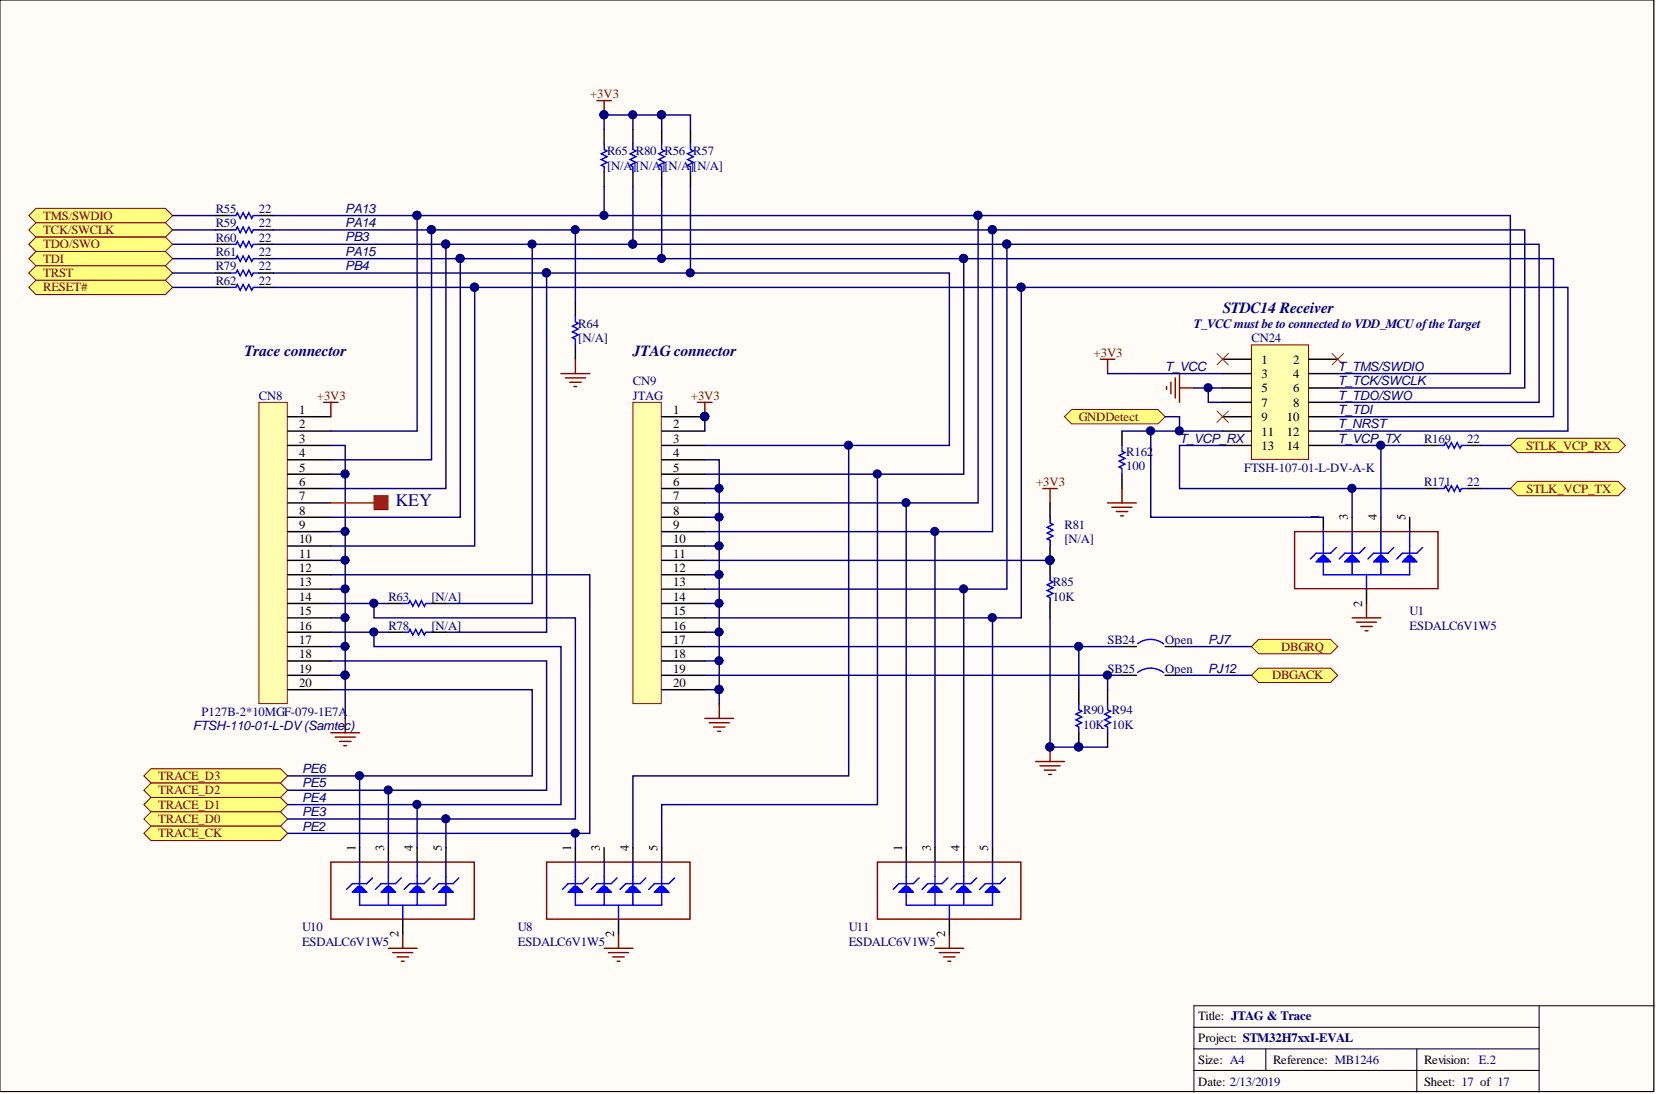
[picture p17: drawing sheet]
<svg xmlns="http://www.w3.org/2000/svg" width="292mm" height="193mm" viewBox="0 0 292 193" stroke-linecap="round" stroke-linejoin="round" font-family="sans-serif">
<defs><g id="words">
<text font-size="3.1" fill="#0c0087" x="69.8" y="89.2">KEY</text>
<g font-size="2.7" fill="#000080">
<text x="215.7" y="55.2">STDC14 Receiver</text>
<text x="43.1" y="62.8">Trace connector</text>
<text x="111.6" y="62.8">JTAG connector</text>
</g>
<g font-size="2.3" fill="#000080">
<text x="60.9" y="37.5">PA13</text>
<text x="60.9" y="40.1">PA14</text>
<text x="60.9" y="42.6">PB3</text>
<text x="60.9" y="45.1">PA15</text>
<text x="60.9" y="47.7">PB4</text>
<text x="210.6" y="57.8">T_VCC must be to connected to VDD_MCUofthe Target</text>
<text x="205.5" y="65.4">T_VCC</text>
<text x="236" y="65.4">T_TMS/SWDIO</text>
<text x="236" y="67.9">T_TCK/SWCLK</text>
<text x="236" y="70.5">T_TDO/SWO</text>
<text x="236" y="75.5">T_NRST</text>
<text x="236" y="73">T_TDI</text>
<text x="208.1" y="78.1">T_VCP_RX</text>
<text x="236" y="78.1">T_VCP_TX</text>
<text x="213.1" y="113.6">PJ7</text>
<text x="213.1" y="118.6">PJ12</text>
<text x="34" y="128.8">FTSH-110-01-L-DV(Samtec)</text>
<text x="53.3" y="136.4">PE6</text>
<text x="53.3" y="138.9">PE5</text>
<text x="53.3" y="141.4">PE4</text>
<text x="53.3" y="144">PE3</text>
<text x="53.3" y="146.5">PE2</text>
</g>
<g font-size="2.2" fill="#800000">
<text x="104.1" y="17.3">+3V3</text>
<text x="7.6" y="38.7">TMS/SWDIO</text>
<text x="7.6" y="41.3">TCK/SWCLK</text>
<text x="7.6" y="46.3">TDI</text>
<text x="7.6" y="43.8">TDO/SWO</text>
<text x="7.6" y="51.4">RESET#</text>
<text x="7.6" y="48.9">TRST</text>
<text x="192.9" y="62.9">+3V3</text>
<text x="55.9" y="70.5">+3V3</text>
<text x="121.9" y="70.5">+3V3</text>
<text x="190.3" y="74.2">GNDDetect</text>
<text x="269.2" y="79.3">STLK_VCP_RX</text>
<text x="182.8" y="85.7">+3V3</text>
<text x="269.3" y="86.9">STLK_VCP_TX</text>
<text x="224.4" y="119.8">DBGACK</text>
<text x="226" y="114.8">DBGRQ</text>
<text x="27.9" y="137.6">TRACE_D3</text>
<text x="27.9" y="140.1">TRACE_D2</text>
<text x="27.9" y="142.6">TRACE_D1</text>
<text x="27.9" y="145.2">TRACE_D0</text>
<text x="27.9" y="147.7">TRACE_CK</text>
</g>
<g font-size="2.2" fill="#000080">
<text x="107.1" y="27.4">R65 R80 R56 R57</text>
<text x="107.1" y="29.9">[N/A][N/A][N/A][N/A]</text>
<text x="38.1" y="37.6">R55</text>
<text x="38.1" y="40.1">R59</text>
<text x="45.7" y="37.6">22</text>
<text x="45.7" y="40.1">22</text>
<text x="38.1" y="42.6">R60</text>
<text x="38.1" y="45.2">R61</text>
<text x="38.1" y="47.7">R79</text>
<text x="45.7" y="42.6">22</text>
<text x="45.7" y="45.2">22</text>
<text x="45.7" y="47.7">22</text>
<text x="38.1" y="50.2">R62</text>
<text x="45.7" y="50.2">22</text>
<text x="102" y="57.8">R64</text>
<text x="102" y="60.4">[N/A]</text>
<text x="220.7" y="60.4">CN24</text>
<text x="45.7" y="70.5">CN8</text>
<text x="111.6" y="68">CN9</text>
<text x="111.6" y="70.5">JTAG</text>
<text x="198.7" y="82.9">100</text>
<text x="198.7" y="80.4">R162</text>
<text x="219.5" y="83.2">FTSH-107-01-L-DV-A-K</text>
<text x="251.2" y="78.1">R169</text>
<text x="258.8" y="78.1">22</text>
<text x="251.2" y="85.7">R171</text>
<text x="258.8" y="85.7">22</text>
<text x="187.8" y="93.3">R81</text>
<text x="187.8" y="95.8">[N/A]</text>
<text x="68.5" y="106">R63</text>
<text x="76.1" y="106">[N/A]</text>
<text x="185.7" y="103.4">R85</text>
<text x="185.7" y="106">10K</text>
<text x="68.5" y="111">R78</text>
<text x="76.1" y="111">[N/A]</text>
<text x="195.4" y="113.6">SB24</text>
<text x="205.5" y="113.6">Open</text>
<text x="248.6" y="108.5">U1</text>
<text x="248.6" y="111">ESDALC6V1W5</text>
<text x="195.4" y="118.6">SB25</text>
<text x="205.5" y="118.6">Open</text>
<text x="191.1" y="126">R90 R94</text>
<text x="35.5" y="126.3">P127B-2*10MGF-079-1E7A</text>
<text x="191.1" y="128.5">10K 10K</text>
<text x="53.3" y="164.3">U10</text>
<text x="53.3" y="166.8">ESDALC6V1W5</text>
<text x="91.3" y="164.3">U8</text>
<text x="91.3" y="166.8">ESDALC6V1W5</text>
<text x="149.7" y="164.3">U11</text>
<text x="149.7" y="166.8">ESDALC6V1W5</text>
</g>
<g font-size="2.2">
<text x="222.5" y="64.2">1</text>
<text x="228.1" y="64.2">2</text>
<text x="222.5" y="66.7">3</text>
<text x="222.5" y="69.2">5</text>
<text x="222.5" y="71.8">7</text>
<text x="228.1" y="66.7">4</text>
<text x="228.1" y="69.2">6</text>
<text x="228.1" y="71.8">8</text>
<text x="52.8" y="73">1</text>
<text x="52.8" y="75.6">2</text>
<text x="118.7" y="73">1</text>
<text x="118.7" y="75.6">2</text>
<text x="222.5" y="74.3">9</text>
<text x="222.5" y="76.8">11</text>
<text x="227" y="74.3">10</text>
<text x="227" y="76.8">12</text>
<text x="52.8" y="78.1">3</text>
<text x="52.8" y="80.6">4</text>
<text x="52.8" y="83.2">5</text>
<text x="118.7" y="78.1">3</text>
<text x="118.7" y="80.6">4</text>
<text x="118.7" y="83.2">5</text>
<text x="222.5" y="79.4">13</text>
<text x="227" y="79.4">14</text>
<text x="52.8" y="85.7">6</text>
<text x="52.8" y="88.2">7</text>
<text x="118.7" y="85.7">6</text>
<text x="118.7" y="88.2">7</text>
<text x="52.8" y="90.8">8</text>
<text x="52.8" y="93.3">9</text>
<text x="52.8" y="95.8">10</text>
<text x="118.7" y="90.8">8</text>
<text x="118.7" y="93.3">9</text>
<text x="118.7" y="95.8">10</text>
<text x="232.7" y="91.7" transform="rotate(-90 232.7 91.7)">1</text>
<text x="237.8" y="91.7" transform="rotate(-90 237.8 91.7)">3</text>
<text x="242.8" y="91.7" transform="rotate(-90 242.8 91.7)">4</text>
<text x="247.9" y="91.7" transform="rotate(-90 247.9 91.7)">5</text>
<text x="52.8" y="98.4">11</text>
<text x="52.8" y="100.9">12</text>
<text x="118.7" y="98.4">11</text>
<text x="118.7" y="100.9">12</text>
<text x="52.8" y="103.4">13</text>
<text x="52.8" y="106">14</text>
<text x="118.7" y="103.4">13</text>
<text x="118.7" y="106">14</text>
<text x="240.3" y="107" transform="rotate(-90 240.3 107)">2</text>
<text x="52.8" y="108.5">15</text>
<text x="52.8" y="111">16</text>
<text x="52.8" y="113.6">17</text>
<text x="118.7" y="108.5">15</text>
<text x="118.7" y="111">16</text>
<text x="118.7" y="113.6">17</text>
<text x="52.8" y="116.1">18</text>
<text x="52.8" y="118.6">19</text>
<text x="118.7" y="116.1">18</text>
<text x="118.7" y="118.6">19</text>
<text x="52.8" y="121.2">20</text>
<text x="118.7" y="121.2">20</text>
<text x="62.7" y="150" transform="rotate(-90 62.7 150)">1</text>
<text x="67.8" y="150" transform="rotate(-90 67.8 150)">3</text>
<text x="72.8" y="150" transform="rotate(-90 72.8 150)">4</text>
<text x="77.9" y="150" transform="rotate(-90 77.9 150)">5</text>
<text x="100.7" y="150" transform="rotate(-90 100.7 150)">1</text>
<text x="105.8" y="150" transform="rotate(-90 105.8 150)">3</text>
<text x="110.9" y="150" transform="rotate(-90 110.9 150)">4</text>
<text x="116" y="150" transform="rotate(-90 116 150)">5</text>
<text x="159.1" y="150" transform="rotate(-90 159.1 150)">1</text>
<text x="164.2" y="150" transform="rotate(-90 164.2 150)">3</text>
<text x="169.3" y="150" transform="rotate(-90 169.3 150)">4</text>
<text x="174.3" y="150" transform="rotate(-90 174.3 150)">5</text>
<text x="70.3" y="165.3" transform="rotate(-90 70.3 165.3)">2</text>
<text x="108.4" y="165.3" transform="rotate(-90 108.4 165.3)">2</text>
<text x="166.7" y="165.3" transform="rotate(-90 166.7 165.3)">2</text>
<text x="211.4" y="180">Title: JTAG &amp; Trace</text>
<text x="211.4" y="183.8">Project: STM32H7xxI-EVAL</text>
<text x="211.4" y="187.6">Size: A4</text>
<text x="211.4" y="191.5">Date: 2/13/2019</text>
<text x="224.5" y="187.6">Reference: MB1246</text>
<text x="251.2" y="191.5">Sheet: 17 of 17</text>
<text x="251.2" y="187.6">Revision: E.2</text>
</g>
</g></defs>
<path d="M0 0h291.7v192.5h-291.7z" fill="#fffcf8" stroke="#000" stroke-width=".18"/>
<path d="M271.5 177.4v15.2M291.8 177.4h-81.2v15.2M210.6 181.2h60.9M210.6 185h60.9M210.6 188.8h60.9M223.3 185v3.8M249.9 185v7.6" fill="none" stroke="#000" stroke-width=".18"/>
<path d="M45.7 71h5v53.1h-5z" fill="#ffffb0" stroke="#800000" stroke-width=".18"/>
<g fill="none" stroke="#000" stroke-width=".25">
<path d="M106.6 22.8v2.6M106.6 30.4v2.6M111.6 22.8v2.6M111.6 30.4v2.6M116.7 22.8v2.6M116.7 30.4v2.6M101.5 53.2v2.6M50.7 73.5h7.7M50.7 76h7.7M50.7 78.6h7.7M101.5 60.8v2.6M50.7 81.1h7.7"/>
<path d="M50.7 83.6h7.7M50.7 86.2h7.7M50.7 88.7h7.7M50.7 91.2h7.7M50.7 93.8h7.7M50.7 96.3h7.7M50.7 98.8h7.7M185.2 88.7v2.5M185.2 96.3v2.5M50.7 101.4h7.7M50.7 103.9h7.7M50.7 106.4h7.7"/>
<path d="M50.7 109h7.7M50.7 111.5h7.7M50.7 114.1h7.7M50.7 116.6h7.7M50.7 119.1h7.7M50.7 121.7h7.7"/>
</g>
<path d="M111.6 20.3v2.5M58.4 78.6h2.5v40.5h-2.5M58.4 98.8h2.5M58.4 93.8h2.5M58.4 83.6h2.5M58.4 114.1h2.5M58.4 109h2.5M58.4 103.9h2.5M58.4 106.4h10.1M60.9 119.1v7.6" fill="none" stroke="#000080" stroke-width=".25"/>
<g fill="#000080" stroke="#000080" stroke-width=".18">
<circle cx="60.9" cy="119.1" r=".72"/>
<circle cx="60.9" cy="114" r=".72"/>
<circle cx="60.9" cy="108.9" r=".72"/>
<circle cx="60.9" cy="103.9" r=".72"/>
<circle cx="60.9" cy="98.8" r=".72"/>
<circle cx="60.9" cy="93.7" r=".72"/>
<circle cx="60.9" cy="83.6" r=".72"/>
<circle cx="185.2" cy="98.8" r=".72"/>
<circle cx="111.6" cy="20.2" r=".72"/>
</g>
<path d="M58.4 129.3h5M59.1 130h3.6M59.9 130.8h2M60.6 131.5h.5M60.9 126.7v2.6" fill="none" stroke="#800000" stroke-width=".25"/>
<path d="M106.6 25.4v1l.5 .2-1 .5 1 .5-1 .5 1 .5-1 .6 .5 .2v1M111.6 25.4v1l.5 .2-1 .5 1 .5-1 .5 1 .5-1 .6 .5 .2v1M116.7 25.4v1l.5 .2-1 .5 1 .5-1 .5 1 .5-1 .6 .5 .2v1M101.5 55.8v1l.5 .2-1 .5 1 .5-1 .5 1 .6-1 .5 .5 .2v1M185.2 91.2v1.1l.5 .2-1 .5 1 .5-1 .5 1 .5-1 .5 .5 .3v1" fill="none" stroke="#00f" stroke-width=".25"/>
<path d="M111.6 71h5v53.1h-5z" fill="#ffffb0" stroke="#800000" stroke-width=".18"/>
<g fill="none" stroke="#000" stroke-width=".25">
<path d="M116.7 73.5h7.6M116.7 76h7.6M116.7 78.6h7.6M116.7 81.1h7.6M116.7 83.6h7.6M116.7 86.2h7.6M116.7 88.7h7.6M116.7 91.2h7.6M116.7 93.8h7.6M116.7 96.3h7.6M116.7 98.8h7.6M185.2 98.8v2.6"/>
<path d="M68.5 106.4h2.5M68.5 111.5h2.5M76.1 106.4h2.6M76.1 111.5h2.6M116.7 101.4h7.6M116.7 103.9h7.6M116.7 106.4h7.6M116.7 109h7.6M116.7 111.5h7.6M116.7 114.1h7.6M116.7 116.6h7.6M116.7 119.1h7.6"/>
<path d="M185.2 106.4v2.6M116.7 121.7h7.6M190.3 121.7v2.5M190.3 129.3v2.5M195.4 121.7v2.5M195.4 129.3v2.5"/>
</g>
<g fill="#000080" stroke="#000080" stroke-width=".18">
<circle cx="124.3" cy="73.5" r=".72"/>
<circle cx="126.8" cy="121.6" r=".72"/>
<circle cx="126.8" cy="116.5" r=".72"/>
<circle cx="126.8" cy="111.5" r=".72"/>
<circle cx="126.8" cy="106.4" r=".72"/>
<circle cx="126.8" cy="101.3" r=".72"/>
<circle cx="126.8" cy="96.3" r=".72"/>
<circle cx="126.8" cy="86.1" r=".72"/>
<circle cx="126.8" cy="91.2" r=".72"/>
<circle cx="190.3" cy="131.8" r=".72"/>
<circle cx="185.2" cy="131.8" r=".72"/>
<circle cx="185.2" cy="98.8" r=".72"/>
</g>
<path d="M124.3 73.5v2.5M124.3 81.1h2.6v40.6h-2.6M124.3 96.3h2.6M124.3 86.2h2.6M124.3 91.2h2.6M124.3 98.8h60.9M58.4 111.5h10.1M124.3 116.6h2.6M124.3 111.5h2.6M124.3 106.4h2.6M124.3 101.4h2.6M126.9 121.7v2.5" fill="none" stroke="#000080" stroke-width=".25"/>
<path d="M124.3 126.7h5.1M125.1 127.5h3.5M125.8 128.2h2.1M126.6 129h.5M126.9 124.2v2.5M182.7 134.3h5.1M183.4 135.1h3.6M184.2 135.8h2M185 136.6h.5M185.2 131.8v2.5" fill="none" stroke="#800000" stroke-width=".25"/>
<path d="M71 106.4h1.1l.2-.5 .5 1.1 .5-1.1 .5 1.1 .5-1.1 .5 1.1 .3-.6h1M71 111.5h1.1l.2-.5 .5 1 .5-1 .5 1 .5-1 .5 1 .3-.5h1M185.2 101.4v1l.5 .2-1 .6 1 .5-1 .5 1 .5-1 .5 .5 .2v1M190.3 124.2v1l.5 .3-1 .5 1 .5-1 .5 1 .5-1 .5 .5 .2v1.1M195.4 124.2v1l.5 .3-1 .5 1 .5-1 .5 1 .5-1 .5 .5 .2v1.1" fill="none" stroke="#00f" stroke-width=".25"/>
<g fill="#ffff80" stroke="#800000" stroke-width=".18">
<path d="M5.1 45.6l1.2-1.2h22.9l1.2 1.2-1.2 1.3h-22.9z" fill-rule="evenodd"/>
<path d="M5.1 50.7l1.2-1.3h22.9l1.2 1.3-1.2 1.3h-22.9z" fill-rule="evenodd"/>
<path d="M25.4 136.9l1.2-1.3h22.9l1.2 1.3-1.2 1.2h-22.9z" fill-rule="evenodd"/>
<path d="M25.4 139.4l1.2-1.3h22.9l1.2 1.3-1.2 1.3h-22.9z" fill-rule="evenodd"/>
<path d="M25.4 141.9l1.2-1.2h22.9l1.2 1.2-1.2 1.3h-22.9z" fill-rule="evenodd"/>
<path d="M25.4 144.5l1.2-1.3h22.9l1.2 1.3-1.2 1.2h-22.9z" fill-rule="evenodd"/>
<path d="M25.4 147l1.2-1.3h22.9l1.2 1.3-1.2 1.3h-22.9z" fill-rule="evenodd"/>
<path d="M5.1 48.2l1.2-1.3h22.9l1.2 1.3-1.2 1.2h-22.9z" fill-rule="evenodd"/>
<path d="M5.1 38l1.2-1.2h22.9l1.2 1.2-1.2 1.3h-22.9z" fill-rule="evenodd"/>
<path d="M5.1 40.6l1.2-1.3h22.9l1.2 1.3-1.2 1.2h-22.9z" fill-rule="evenodd"/>
<path d="M5.1 43.1l1.2-1.3h22.9l1.2 1.3-1.2 1.3h-22.9z" fill-rule="evenodd"/>
</g>
<path d="M106.6 33v5M111.6 33v10.1h-32.9M116.7 33v12.6M76.1 40.6h99v53.2h-50.8M81.2 45.6h88.8v38h-45.7M93.9 43.1v63.3h-15.2M101.5 40.6v12.6M111.6 43.1h66v60.8h-53.3M58.4 116.6h38v22.8h-45.7M66 106.4v2.6h35.5v35.5h-50.8" fill="none" stroke="#000080" stroke-width=".25"/>
<g fill="#000080" stroke="#000080" stroke-width=".18">
<circle cx="65.9" cy="106.4" r=".72"/>
<circle cx="101.5" cy="40.5" r=".72"/>
<circle cx="106.5" cy="38" r=".72"/>
<circle cx="93.8" cy="43.1" r=".72"/>
<circle cx="111.6" cy="43.1" r=".72"/>
<circle cx="78.6" cy="43.1" r=".72"/>
<circle cx="116.7" cy="45.6" r=".72"/>
<circle cx="81.2" cy="45.6" r=".72"/>
<circle cx="170" cy="45.6" r=".72"/>
<circle cx="177.6" cy="43.1" r=".72"/>
<circle cx="76.1" cy="40.5" r=".72"/>
<circle cx="175" cy="40.5" r=".72"/>
</g>
<path d="M99 65.9h5M99.7 66.7h3.6M100.5 67.4h2M101.2 68.2h.5M101.5 63.4v2.5" fill="none" stroke="#800000" stroke-width=".25"/>
<path d="M58.4 88.7h7.6" fill="none" stroke="#f00" stroke-width=".25"/>
<path d="M66 87.4h2.4v2.5h-2.4z" fill="#f00" stroke="#800000" stroke-width=".18"/>
<g fill="none" stroke="#000080" stroke-width=".25">
<path d="M30.4 38h7.7M48.2 38h25.4v38h-15.2M73.6 38h98.9v50.7h-48.2M106.6 22.8v-2.5h10.1v2.5M116.7 20.3h5.1v2.5M121.8 33v15.2M30.4 50.7h7.7M30.4 48.2h7.7M30.4 45.6h7.7M30.4 40.6h7.7M30.4 43.1h7.7M48.2 50.7h35.5v45.6h-25.3"/>
<path d="M48.2 48.2h48.2v63.3h-17.7M48.2 45.6h33v45.6h-22.8M48.2 43.1h30.5v43.1h-20.3M48.2 40.6h27.9v40.5h-17.7M83.7 50.7h96.4v58.3h-55.8M96.4 48.2h71.1v30.4h-43.2M149.7 78.6v58.3h-38.1v12.6M154.8 83.6v58.3h-38.1v7.6M159.8 88.7v60.8M164.9 93.8v55.7M58.4 101.4h45.6v45.6h-53.3M66 111.5v2.6h33v27.8h-48.3"/>
<path d="M124.3 119.1h73.6M124.3 114.1h73.6M170 103.9v45.6M175.1 109v40.5M185.2 109v22.8h10.2M190.3 114.1v7.6M195.4 119.1v2.6M58.4 121.7h35.5v15.2h-43.2M63.4 136.9v12.6M68.5 139.4v10.1M73.6 141.9v7.6M78.7 144.5v5"/>
<path d="M101.5 147v2.5"/>
</g>
<g fill="#000080" stroke="#000080" stroke-width=".18">
<circle cx="83.7" cy="50.7" r=".72"/>
<circle cx="180.1" cy="50.7" r=".72"/>
<circle cx="96.4" cy="48.1" r=".72"/>
<circle cx="116.7" cy="20.2" r=".72"/>
<circle cx="106.5" cy="20.2" r=".72"/>
<circle cx="81.2" cy="45.6" r=".72"/>
<circle cx="78.6" cy="43.1" r=".72"/>
<circle cx="76.1" cy="40.5" r=".72"/>
<circle cx="73.5" cy="38" r=".72"/>
<circle cx="121.7" cy="48.1" r=".72"/>
<circle cx="124.3" cy="73.5" r=".72"/>
<circle cx="65.9" cy="111.5" r=".72"/>
<circle cx="63.4" cy="136.8" r=".72"/>
<circle cx="68.5" cy="139.4" r=".72"/>
<circle cx="73.5" cy="141.9" r=".72"/>
<circle cx="78.6" cy="144.4" r=".72"/>
<circle cx="101.5" cy="147" r=".72"/>
<circle cx="175" cy="108.9" r=".72"/>
<circle cx="170" cy="103.9" r=".72"/>
<circle cx="164.9" cy="93.7" r=".72"/>
<circle cx="172.5" cy="38" r=".72"/>
<circle cx="159.8" cy="88.7" r=".72"/>
<circle cx="154.7" cy="83.6" r=".72"/>
<circle cx="149.7" cy="78.5" r=".72"/>
<circle cx="185.2" cy="131.8" r=".72"/>
<circle cx="190.3" cy="114" r=".72"/>
<circle cx="195.3" cy="119.1" r=".72"/>
</g>
<g fill="none" stroke="#000" stroke-width=".25">
<path d="M38.1 38h2.5M45.7 38h2.5M121.8 22.8v2.6M121.8 30.4v2.6M38.1 40.6h2.5M38.1 43.1h2.5M38.1 45.6h2.5M38.1 48.2h2.5M38.1 50.7h2.5M45.7 40.6h2.5M45.7 43.1h2.5M45.7 45.6h2.5"/>
<path d="M45.7 48.2h2.5M45.7 50.7h2.5M63.4 149.5v2.6M68.5 149.5v2.6M73.6 149.5v2.6M78.7 149.5v2.6M101.5 149.5v2.6M106.6 149.5v2.6M111.6 149.5v2.6M116.7 149.5v2.6M159.8 149.5v2.6M164.9 149.5v2.6"/>
<path d="M170 149.5v2.6M175.1 149.5v2.6M71 162.2v2.5M109.1 162.2v2.5M167.5 162.2v2.5"/>
</g>
<g fill="none" stroke="#00f" stroke-width=".25">
<path d="M40.6 38h1l.3-.5 .5 1 .5-1 .5 1 .5-1 .5 1 .3-.5h1M121.8 25.4v1l.5 .2-1 .5 1 .5-1 .5 1 .5-1 .6 .5 .2v1M40.6 40.6h1l.3-.6 .5 1.1 .5-1.1 .5 1.1 .5-1.1 .5 1.1 .3-.5h1M40.6 43.1h1l.3-.5 .5 1 .5-1 .5 1 .5-1 .5 1 .3-.5h1M40.6 45.6h1l.3-.5 .5 1 .5-1 .5 1 .5-1 .5 1 .3-.5h1M40.6 48.2h1l.3-.5 .5 1 .5-1 .5 1 .5-1 .5 1 .3-.5h1M40.6 50.7h1l.3-.5 .5 1 .5-1 .5 1 .5-1 .5 1 .3-.5h1M62.4 157.1h2M62.7 157.4v-.5h1.5v.5M62.9 157.4v-.8h1v.8M63.2 156.4l-1 1h2.5l-1-1M63.2 156.4h.5"/>
<path d="M63.2 156.4v1M63.4 152.1v7.6h15.3v-7.6M63.7 156.4v1M65.7 154.9l-1 1h-2.5l-1.1 1M67.5 157.1h2M67.7 157.4v-.5h1.6v.5M68 157.4v-.8h1v.8M68.3 156.4h.5M68.3 156.4l-1.1 1h2.6l-1-1M68.3 156.4v1M68.5 152.1v7.6M68.8 156.4v1"/>
<path d="M70.8 154.9l-1 1h-2.6l-1 1M71 159.7v2.5M72.6 157.1h2M72.8 157.4v-.5h1.5v.5M73.1 157.4v-.8h1v.8M73.3 156.4h.5M73.3 156.4l-1 1h2.5l-1-1M73.3 156.4v1M73.6 152.1v7.6M73.8 156.4v1M75.9 154.9l-1.1 1h-2.5l-1 1M77.6 157.1h2.1"/>
<path d="M77.9 157.4v-.5h1.5v.5M78.1 157.4v-.8h1.1v.8M78.4 156.4h.5M78.4 156.4l-1 1h2.5l-1-1M78.4 156.4v1M78.9 156.4v1M80.9 154.9l-1 1h-2.5l-1 1M100.5 157.1h2M100.7 157.4v-.5h1.6v.5M101 157.4v-.8h1v.8M101.2 156.4h.5M101.2 156.4l-1 1h2.6l-1.1-1"/>
<path d="M101.2 156.4v1M101.5 152.1v7.6h15.2v-7.6M101.7 156.4v1M103.8 154.9l-1 1h-2.6l-1 1M105.5 157.1h2.1M105.8 157.4v-.5h1.5v.5M106.1 157.4v-.8h1v.8M106.3 156.4h.5M106.3 156.4l-1 1h2.5l-1-1M106.3 156.4v1M106.6 152.1v7.6M106.8 156.4v1"/>
<path d="M108.8 154.9l-1 1h-2.5l-1 1M109.1 159.7v2.5M110.6 157.1h2.1M110.9 157.4v-.5h1.5v.5M111.1 157.4v-.8h1v.8M111.4 156.4h.5M111.4 156.4l-1 1h2.5l-1-1M111.4 156.4v1M111.6 152.1v7.6M111.9 156.4v1M113.9 154.9l-1 1h-2.5l-1 1M115.7 157.1h2"/>
<path d="M116 157.4v-.5h1.5v.5M116.2 157.4v-.8h1v.8M116.5 156.4h.5M116.5 156.4l-1.1 1h2.6l-1-1M116.5 156.4v1M117 156.4v1M119 154.9l-1 1h-2.6l-1 1M158.8 157.1h2.1M159.1 157.4v-.5h1.5v.5M159.3 157.4v-.8h1.1v.8M159.6 156.4h.5M159.6 156.4l-1 1h2.5l-1-1"/>
<path d="M159.6 156.4v1M159.8 152.1v7.6h15.3v-7.6M160.1 156.4v1M162.1 154.9l-1 1h-2.5l-1 1M163.9 157.1h2M164.2 157.4v-.5h1.5v.5M164.4 157.4v-.8h1v.8M164.7 156.4h.5M164.7 156.4l-1 1h2.5l-1-1M164.7 156.4v1M164.9 152.1v7.6M165.2 156.4v1"/>
<path d="M167.2 154.9l-1 1h-2.5l-1.1 1M167.5 159.7v2.5M169 157.1h2M169.2 157.4v-.5h1.6v.5M169.5 157.4v-.8h1v.8M169.7 156.4h.5M169.7 156.4l-1 1h2.6l-1.1-1M169.7 156.4v1M170 152.1v7.6M170.2 156.4v1M172.3 154.9l-1 1h-2.6l-1 1M174.1 157.1h2"/>
<path d="M174.3 157.4v-.5h1.5v.5M174.6 157.4v-.8h1v.8M174.8 156.4h.5M174.8 156.4l-1 1h2.5l-1-1M174.8 156.4v1M175.3 156.4v1M177.4 154.9l-1.1 1h-2.5l-1 1"/>
</g>
<g fill="none" stroke="#800000" stroke-width=".25">
<path d="M105.3 17.7h2.5M106.6 17.7v2.6M57.1 71h2.5M58.4 71v2.5M123.1 71h2.5M124.3 71v2.5M183.9 86.2h2.6M185.2 86.2v2.5M58.4 152.1h25.3v10h-25.3zM96.4 152.1h25.3v10h-25.3zM154.8 152.1h25.3v10h-25.3zM68.5 167.3h5.1"/>
<path d="M69.3 168h3.5M70 168.8h2.1M70.8 169.6h.5M71 164.7v2.6M106.6 167.3h5M107.3 168h3.6M108.1 168.8h2M108.8 169.6h.6M109.1 164.7v2.6M164.9 167.3h5.1M165.7 168h3.5M166.4 168.8h2.1"/>
<path d="M167.2 169.6h.5M167.5 164.7v2.6"/>
</g>
<g fill="#ffff80" stroke="#800000" stroke-width=".18">
<path d="M220.7 114.1l1.3-1.3h12.7l1.3 1.3-1.3 1.2h-12.7z" fill-rule="evenodd"/>
<path d="M220.7 119.1l1.3-1.2h12.7l1.3 1.2-1.3 1.3h-12.7z" fill-rule="evenodd"/>
</g>
<path d="M200.7 113.5a3.8 3.8 0 0 1 4.5 .1M200.7 118.6a3.8 3.8 0 0 1 4.5 0" fill="none" stroke="#00f" stroke-width=".25"/>
<path d="M197.9 114.1h2.5M197.9 119.1h2.5M205.5 114.1h2.6M205.5 119.1h2.6" fill="none" stroke="#000" stroke-width=".25"/>
<path d="M208.1 114.1h12.6M208.1 119.1h12.6" fill="none" stroke="#000080" stroke-width=".25"/>
<path d="M194.1 63.4h2.5M195.4 63.4v2.5M205.8 68.2v.5M206.5 67.4v2M207.3 66.7v3.5M208.1 65.9v5.1M208.1 68.4h2.5" fill="none" stroke="#800000" stroke-width=".25"/>
<path d="M220.7 60.8h10.1v20.2h-10.1z" fill="#ffffb0" stroke="#800000" stroke-width=".18"/>
<g fill="none" stroke="#000" stroke-width=".25">
<path d="M197.9 76v2.6M215.7 63.4h5M215.7 65.9h5M215.7 68.4h5M215.7 71h5M215.7 73.5h5M215.7 76h5M215.7 78.6h5M230.9 63.4h5.1M230.9 65.9h5.1M230.9 68.4h5.1M230.9 71h5.1"/>
<path d="M230.9 73.5h5.1M230.9 76h5.1M230.9 78.6h5.1M197.9 83.6v2.6"/>
</g>
<path d="M214.7 72.5l2 2M214.7 62.4l2 2M216.7 72.5l-2 2M216.7 62.4l-2 2M234.9 62.4l2.1 2M237 62.4l-2.1 2" fill="none" stroke="#f00" stroke-width=".18"/>
<path d="M195.4 88.7h5M196.1 89.5h3.6M196.9 90.2h2M197.7 91h.5M197.9 86.2v2.5" fill="none" stroke="#800000" stroke-width=".25"/>
<path d="M197.9 78.6v1l.5 .2-1 .5 1 .6-1 .5 1 .5-1 .5 .5 .2v1" fill="none" stroke="#00f" stroke-width=".25"/>
<path d="M195.4 65.9h20.3M197.9 76h17.8M210.6 68.4h5.1M213.1 68.4v2.6h2.6" fill="none" stroke="#000080" stroke-width=".25"/>
<circle cx="213.1" cy="68.4" r=".72" fill="#000080" stroke="#000080" stroke-width=".18"/>
<path d="M187.8 73.5l1.2-1.3h15.2l1.3 1.3-1.3 1.3h-15.2z" fill-rule="evenodd" fill="#ffff80" stroke="#800000" stroke-width=".18"/>
<path d="M172.5 38h93.9v27.9h-30.4M170 45.6h104v27.9h-38M175.1 40.6h93.8v27.8h-32.9M177.6 43.1h93.9v27.9h-35.5M180.1 50.7h96.5v25.3h-40.6M205.5 73.5h2.6v2.5" fill="none" stroke="#000080" stroke-width=".25"/>
<g fill="#000080" stroke="#000080" stroke-width=".18">
<circle cx="208" cy="76" r=".72"/>
<circle cx="172.5" cy="38" r=".72"/>
<circle cx="175" cy="40.5" r=".72"/>
<circle cx="177.6" cy="43.1" r=".72"/>
<circle cx="170" cy="45.6" r=".72"/>
<circle cx="180.1" cy="50.7" r=".72"/>
</g>
<g fill="#ffff80" stroke="#800000" stroke-width=".18">
<path d="M266.4 78.6l1.3-1.3h17.7l1.3 1.3-1.3 1.2h-17.7z" fill-rule="evenodd"/>
<path d="M266.4 86.2l1.3-1.3h17.7l1.3 1.3-1.3 1.2h-17.7z" fill-rule="evenodd"/>
</g>
<path d="M251.2 78.6h2.5M258.8 78.6h2.5M233.4 91.2v2.6M238.5 91.2v2.6M243.6 91.2v2.6M248.6 91.2v2.6M251.2 86.2h2.5M258.8 86.2h2.5M241 103.9v2.5" fill="none" stroke="#000" stroke-width=".25"/>
<g fill="none" stroke="#00f" stroke-width=".25">
<path d="M253.7 78.6h1l.3-.5 .5 1 .5-1 .5 1 .5-1 .5 1 .3-.5h1M232.4 98.8h2M232.7 99.1v-.5h1.5v.5M232.9 99.1v-.8h1v.8M233.2 98.1l-1 1h2.5l-1-1M233.2 98.1h.5M233.2 98.1v1M233.4 93.8v7.6h15.2v-7.6M233.7 98.1v1M235.7 96.6l-1 1h-2.5l-1.1 1M237.5 98.8h2M237.7 99.1v-.5h1.6v.5"/>
<path d="M238 99.1v-.8h1v.8M238.2 98.1h.6M238.2 98.1l-1 1h2.6l-1-1M238.2 98.1v1M238.5 93.8v7.6M238.8 98.1v1M240.8 96.6l-1 1h-2.6l-1 1M242.6 98.8h2M242.8 99.1v-.5h1.5v.5M243.1 99.1v-.8h1v.8M243.3 98.1h.5M243.3 98.1l-1 1h2.5l-1-1"/>
<path d="M243.3 98.1v1M243.6 93.8v7.6M243.8 98.1v1M245.9 96.6l-1.1 1h-2.5l-1 1M247.6 98.8h2.1M247.9 99.1v-.5h1.5v.5M248.1 99.1v-.8h1.1v.8M248.4 98.1h.5M248.4 98.1l-1 1h2.5l-1-1M248.4 98.1v1M248.9 98.1v1M250.9 96.6l-1 1h-2.5l-1 1"/>
<path d="M253.7 86.2h1l.3-.5 .5 1 .5-1 .5 1 .5-1 .5 1 .3-.5h1M241 101.4v2.5"/>
</g>
<path d="M203 76v15.2h30.4M215.7 78.6h-7.6v7.6h43.1M236 78.6h15.2M243.6 78.6v12.6M261.3 78.6h5.1M238.5 86.2v5M261.3 86.2h5.1" fill="none" stroke="#000080" stroke-width=".25"/>
<path d="M228.4 93.8h25.2v10h-25.2zM238.5 109h5.1M239.3 109.7h3.5M240 110.5h2.1M240.8 111.3h.5M241 106.4v2.6" fill="none" stroke="#800000" stroke-width=".25"/>
<g fill="#000080" stroke="#000080" stroke-width=".18">
<circle cx="243.5" cy="78.5" r=".72"/>
<circle cx="238.5" cy="86.1" r=".72"/>
<circle cx="202.9" cy="76" r=".72"/>
</g>
<use href="#words"/>
</svg>
